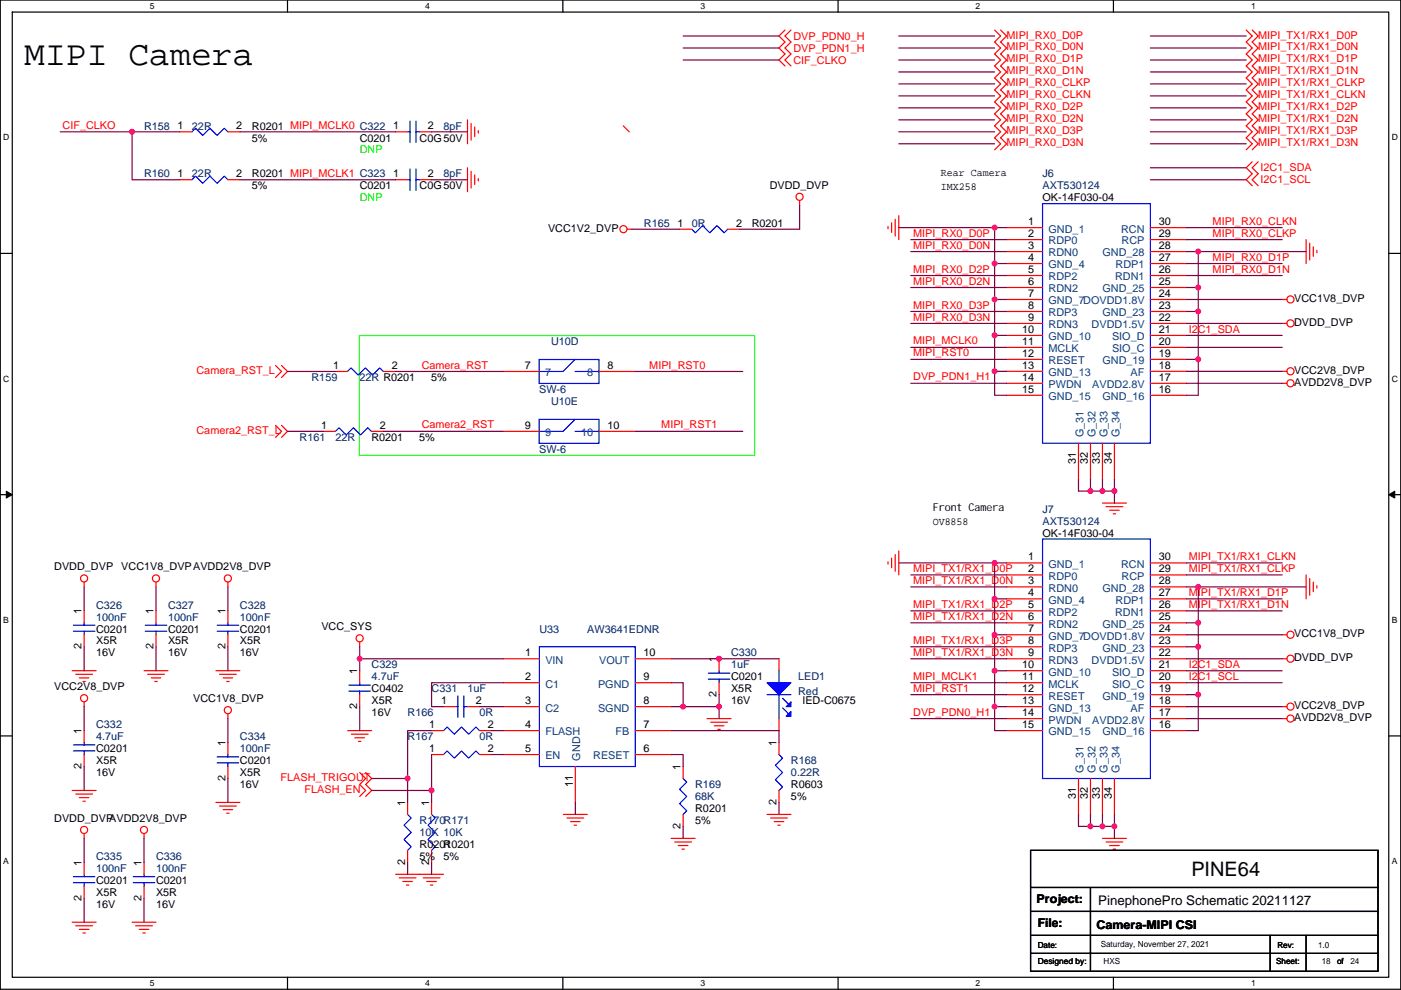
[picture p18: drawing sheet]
<svg xmlns="http://www.w3.org/2000/svg" width="297mm" height="210mm" viewBox="0 0 297 210" stroke-linecap="round" stroke-linejoin="round" font-family="sans-serif">
<defs><g id="words">
<text font-size="7.4" x="5.1" y="13.8">MIPI Camera</text>
<text font-size="4.2" x="252.6" y="185.7">PINE64</text>
<text font-size="2.8" x="232.8" y="191.9">PinephonePro Schematic 20211127</text>
<g font-size="2.5">
<text x="219.8" y="191.6">Project:</text>
<text x="220" y="196.7">File:</text>
<text x="232.5" y="197">Camera-MIPI CSI</text>
</g>
<g font-size="2.3" fill="#f00">
<text x="168.2" y="11">DVP_PDN1_H</text>
<text x="168.2" y="8.4">DVP_PDN0_H</text>
<text x="213.4" y="8.2">MIPI_RX0_D0P</text>
<text x="213.4" y="10.7">MIPI_RX0_D0N</text>
<text x="266.8" y="10.7">MIPI_TX1/RX1_D0N</text>
<text x="266.8" y="8.2">MIPI_TX1/RX1_D0P</text>
<text x="168.2" y="13.5">CIF_CLKO</text>
<text x="213.4" y="13.3">MIPI_RX0_D1P</text>
<text x="213.4" y="15.8">MIPI_RX0_D1N</text>
<text x="266.8" y="15.8">MIPI_TX1/RX1_D1N</text>
<text x="266.8" y="13.3">MIPI_TX1/RX1_D1P</text>
<text x="213.4" y="20.9">MIPI_RX0_CLKN</text>
<text x="213.4" y="18.3">MIPI_RX0_CLKP</text>
<text x="213.4" y="23.4">MIPI_RX0_D2P</text>
<text x="266.8" y="20.9">MIPI_TX1/RX1_CLKN</text>
<text x="266.8" y="18.3">MIPI_TX1/RX1_CLKP</text>
<text x="266.8" y="23.4">MIPI_TX1/RX1_D2P</text>
<text x="13.3" y="27.3">CIF_CLKO</text>
<text x="213.4" y="28.5">MIPI_RX0_D3P</text>
<text x="213.4" y="26">MIPI_RX0_D2N</text>
<text x="266.8" y="28.5">MIPI_TX1/RX1_D3P</text>
<text x="266.8" y="26">MIPI_TX1/RX1_D2N</text>
<text x="213.4" y="31">MIPI_RX0_D3N</text>
<text x="266.8" y="31">MIPI_TX1/RX1_D3N</text>
<text x="267.3" y="36.4">I2C1_SDA</text>
<text x="267.3" y="38.9">I2C1_SCL</text>
<text x="257.1" y="47.7">MIPI_RX0_CLKN</text>
<text x="193.6" y="50.2">MIPI_RX0_D0P</text>
<text x="193.6" y="52.7">MIPI_RX0_D0N</text>
<text x="257.1" y="50.2">MIPI_RX0_CLKP</text>
<text x="193.6" y="57.8">MIPI_RX0_D2P</text>
<text x="257.1" y="55.3">MIPI_RX0_D1P</text>
<text x="257.1" y="57.8">MIPI_RX0_D1N</text>
<text x="193.6" y="65.4">MIPI_RX0_D3P</text>
<text x="193.6" y="60.4">MIPI_RX0_D2N</text>
<text x="193.6" y="68">MIPI_RX0_D3N</text>
<text x="252" y="70.5">I2C1_SDA</text>
<text x="193.6" y="73.1">MIPI_MCLK0</text>
<text x="193.6" y="75.6">MIPI_RST0</text>
<text x="41.7" y="79.3">Camera_RST_L</text>
<text x="89.4" y="78.2">Camera_RST</text>
<text x="137.7" y="78.2">MIPI_RST0</text>
<text x="193.6" y="80.7">DVP_PDN1_H1</text>
<text x="41.7" y="92">Camera2_RST_L</text>
<text x="89.4" y="90.9">Camera2_RST</text>
<text x="140.2" y="90.9">MIPI_RST1</text>
<text x="252" y="118.8">MIPI_TX1/RX1_CLKN</text>
<text x="193.6" y="121.3">MIPI_TX1/RX1_D0P</text>
<text x="193.6" y="123.9">MIPI_TX1/RX1_D0N</text>
<text x="252" y="121.3">MIPI_TX1/RX1_CLKP</text>
<text x="193.6" y="131.5">MIPI_TX1/RX1_D2N</text>
<text x="193.6" y="128.9">MIPI_TX1/RX1_D2P</text>
<text x="252" y="126.4">MIPI_TX1/RX1_D1P</text>
<text x="252" y="128.9">MIPI_TX1/RX1_D1N</text>
<text x="193.6" y="136.6">MIPI_TX1/RX1_D3P</text>
<text x="193.6" y="139.1">MIPI_TX1/RX1_D3N</text>
<text x="252" y="141.6">I2C1_SDA</text>
<text x="193.6" y="144.2">MIPI_MCLK1</text>
<text x="193.6" y="146.7">MIPI_RST1</text>
<text x="252" y="144.2">I2C1_SCL</text>
<text x="193.6" y="151.8">DVP_PDN0_H1</text>
<text x="59.5" y="165.7">FLASH_TRIGOUT</text>
<text x="64.6" y="168.2">FLASH_EN</text>
</g>
<g font-size="2.3" fill="#000080">
<text x="30.5" y="27.5">R158</text>
<text x="40.7" y="27.5">22R</text>
<text x="94" y="27.5">8pF</text>
<text x="30.5" y="37.6">R160</text>
<text x="40.7" y="37.6">22R</text>
<text x="94" y="37.6">8pF</text>
<text x="221" y="37.6">J6</text>
<text x="221" y="40.2">AXT530124</text>
<text x="136.5" y="48.1">R165</text>
<text x="146.7" y="48.1">0R</text>
<text x="116.8" y="73.2">U10D</text>
<text x="66" y="80.8">R159</text>
<text x="76.2" y="80.8">22R R0201</text>
<text x="114.3" y="83.4">SW-6</text>
<text x="116.8" y="85.9">U10E</text>
<text x="63.5" y="93.5">R161</text>
<text x="71.1" y="93.5">22R</text>
<text x="114.3" y="96.1">SW-6</text>
<text x="221" y="108.8">J7</text>
<text x="221" y="111.3">AXT530124</text>
<text x="20.4" y="129.1">C326</text>
<text x="20.4" y="131.6">100nF</text>
<text x="35.6" y="129.1">C327</text>
<text x="35.6" y="131.6">100nF</text>
<text x="50.9" y="129.1">C328</text>
<text x="50.9" y="131.6">100nF</text>
<text x="114.4" y="134.2">U33</text>
<text x="124.5" y="134.2">AW3641EDNR</text>
<text x="78.8" y="141.8">C329</text>
<text x="155" y="139.2">C330</text>
<text x="155" y="141.8">1uF</text>
<text x="78.8" y="144.3">4.7uF</text>
<text x="91.5" y="146.9">C331</text>
<text x="99.1" y="146.9">1uF</text>
<text x="169.2" y="144.3">LED1</text>
<text x="169.2" y="147.4">Red</text>
<text x="20.4" y="154.5">C332</text>
<text x="86.4" y="151.9">R166</text>
<text x="101.7" y="151.9">0R</text>
<text x="20.4" y="157">4.7uF</text>
<text x="50.9" y="157">C334</text>
<text x="50.9" y="159.6">100nF</text>
<text x="86.4" y="157">R167</text>
<text x="101.7" y="157">0R</text>
<text x="147.4" y="167.2">R169</text>
<text x="167.7" y="162.1">R168</text>
<text x="167.7" y="164.6">0.22R</text>
<text x="147.4" y="169.7">68K</text>
<text x="89" y="174.8">R170R171</text>
<text x="89" y="177.3">10K 10K</text>
<text x="20.4" y="182.4">C335</text>
<text x="20.4" y="185">100nF</text>
<text x="33.1" y="182.4">C336</text>
<text x="33.1" y="185">100nF</text>
</g>
<g font-size="2.3">
<text x="37.7" y="27.4">1</text>
<text x="50.1" y="27.4">2</text>
<text x="53.4" y="27.5">R0201 MIPI_MCLK0 C322</text>
<text x="83.4" y="27.4">1</text>
<text x="90.7" y="27.4">2</text>
<text x="53.4" y="30">5%</text>
<text x="76.3" y="30">C0201</text>
<text x="89" y="30">C0G50V</text>
<text x="37.7" y="37.6">1</text>
<text x="50.1" y="37.6">2</text>
<text x="53.4" y="37.6">R0201 MIPI_MCLK1 C323</text>
<text x="53.4" y="40.2">5%</text>
<text x="76.3" y="40.2">C0201</text>
<text x="83.4" y="37.6">1</text>
<text x="89" y="40.2">C0G50V</text>
<text x="90.7" y="37.6">2</text>
<text x="163.2" y="40">DVDD_DVP</text>
<text x="199.5" y="37.3">Rear Camera</text>
<text x="199.5" y="40.3">IMX258</text>
<text x="218" y="47.8">1</text>
<text x="221" y="42.7">OK-14F030-04</text>
<text x="245.7" y="47.8">30</text>
<text x="116.2" y="49.1">VCC1V2_DVP</text>
<text x="143.6" y="48.1">1</text>
<text x="156.1" y="48.1">2</text>
<text x="159.4" y="48.1">R0201</text>
<text x="218" y="50.3">2</text>
<text x="218" y="52.8">3</text>
<text x="245.7" y="50.3">29</text>
<text x="245.7" y="52.8">28</text>
<text x="218" y="55.4">4</text>
<text x="218" y="57.9">5</text>
<text x="245.7" y="55.4">27</text>
<text x="245.7" y="57.9">26</text>
<text x="218" y="60.5">6</text>
<text x="218" y="63">7</text>
<text x="218" y="65.5">8</text>
<text x="245.7" y="63">24</text>
<text x="245.7" y="65.5">23</text>
<text x="245.7" y="60.5">25</text>
<text x="274.4" y="64.1">VCC1V8_DVP</text>
<text x="216.7" y="70.6">10</text>
<text x="218" y="68.1">9</text>
<text x="245.7" y="70.6">21</text>
<text x="245.7" y="68.1">22</text>
<text x="274.4" y="69.1">DVDD_DVP</text>
<text x="216.7" y="73.2">11</text>
<text x="216.7" y="75.7">12</text>
<text x="245.7" y="75.7">19</text>
<text x="245.7" y="73.2">20</text>
<text x="70.6" y="78.3">1</text>
<text x="83.1" y="78.3">2</text>
<text x="91.4" y="80.8">5%</text>
<text x="111.3" y="78.3">7</text>
<text x="128.8" y="78.3">8</text>
<text x="216.7" y="78.2">13</text>
<text x="216.7" y="80.8">14</text>
<text x="216.7" y="83.3">15</text>
<text x="245.7" y="83.3">16</text>
<text x="245.7" y="80.8">17</text>
<text x="245.7" y="78.2">18</text>
<text x="274.4" y="79.3">VCC2V8_DVP</text>
<text x="274.4" y="81.8">AVDD2V8_DVP</text>
<text x="68.1" y="91">1</text>
<text x="78.7" y="93.5">R0201</text>
<text x="80.5" y="91">2</text>
<text x="88.9" y="93.5">5%</text>
<text x="111.3" y="91">9</text>
<text x="128.8" y="91">10</text>
<text x="228.1" y="98.4" transform="rotate(-90 228.1 98.4)">31</text>
<text x="230.7" y="98.4" transform="rotate(-90 230.7 98.4)">32</text>
<text x="233.2" y="98.4" transform="rotate(-90 233.2 98.4)">33</text>
<text x="235.8" y="98.4" transform="rotate(-90 235.8 98.4)">34</text>
<text x="197.8" y="108.3">Front Camera</text>
<text x="197.8" y="111.3">OV8858</text>
<text x="221" y="113.8">OK-14F030-04</text>
<text x="218" y="118.9">1</text>
<text x="245.7" y="118.9">30</text>
<text x="11.5" y="120.9">DVDD_DVP</text>
<text x="25.7" y="120.9">VCC1V8_DVPAVDD2V8_DVP</text>
<text x="218" y="121.4">2</text>
<text x="218" y="124">3</text>
<text x="245.7" y="121.4">29</text>
<text x="245.7" y="124">28</text>
<text x="17.3" y="130.3" transform="rotate(-90 17.3 130.3)">1</text>
<text x="32.6" y="130.3" transform="rotate(-90 32.6 130.3)">1</text>
<text x="47.8" y="130.3" transform="rotate(-90 47.8 130.3)">1</text>
<text x="218" y="126.5">4</text>
<text x="218" y="129">5</text>
<text x="218" y="131.6">6</text>
<text x="245.7" y="126.5">27</text>
<text x="245.7" y="131.6">25</text>
<text x="245.7" y="129">26</text>
<text x="17.3" y="137.7" transform="rotate(-90 17.3 137.7)">2</text>
<text x="20.4" y="134.2">C0201</text>
<text x="20.4" y="136.7">X5R</text>
<text x="32.6" y="137.7" transform="rotate(-90 32.6 137.7)">2</text>
<text x="35.6" y="134.2">C0201</text>
<text x="35.6" y="136.7">X5R</text>
<text x="47.8" y="137.7" transform="rotate(-90 47.8 137.7)">2</text>
<text x="50.9" y="134.2">C0201</text>
<text x="50.9" y="136.7">X5R</text>
<text x="68.1" y="133.6">VCC_SYS</text>
<text x="218" y="134.1">7</text>
<text x="218" y="136.7">8</text>
<text x="245.7" y="134.1">24</text>
<text x="245.7" y="136.7">23</text>
<text x="274.4" y="135.2">VCC1V8_DVP</text>
<text x="20.4" y="139.2">16V</text>
<text x="35.6" y="139.2">16V</text>
<text x="50.9" y="139.2">16V</text>
<text x="75.7" y="143" transform="rotate(-90 75.7 143)">1</text>
<text x="111.3" y="139.2">1</text>
<text x="136.5" y="139.2">10</text>
<text x="151.9" y="140.5" transform="rotate(-90 151.9 140.5)">1</text>
<text x="216.7" y="141.7">10</text>
<text x="218" y="139.2">9</text>
<text x="245.7" y="141.7">21</text>
<text x="245.7" y="139.2">22</text>
<text x="274.4" y="140.3">DVDD_DVP</text>
<text x="11.5" y="146.3">VCC2V8_DVP</text>
<text x="41" y="148.9">VCC1V8_DVP</text>
<text x="78.8" y="146.9">C0402</text>
<text x="78.8" y="149.4">X5R</text>
<text x="93.5" y="149.4">1</text>
<text x="100.9" y="149.4">2</text>
<text x="111.3" y="144.3">2</text>
<text x="111.3" y="149.4">3</text>
<text x="136.5" y="149.4">8</text>
<text x="136.5" y="144.3">9</text>
<text x="151.9" y="147.9" transform="rotate(-90 151.9 147.9)">2</text>
<text x="155" y="144.3">C0201</text>
<text x="155" y="146.9">X5R</text>
<text x="155" y="149.4">16V</text>
<text x="170.2" y="149.4">lED-C0675</text>
<text x="216.7" y="144.3">11</text>
<text x="216.7" y="146.8">12</text>
<text x="216.7" y="149.4">13</text>
<text x="245.7" y="149.4">18</text>
<text x="245.7" y="146.8">19</text>
<text x="245.7" y="144.3">20</text>
<text x="17.3" y="155.7" transform="rotate(-90 17.3 155.7)">1</text>
<text x="75.7" y="150.4" transform="rotate(-90 75.7 150.4)">2</text>
<text x="78.8" y="151.9">16V</text>
<text x="91" y="154.4">1</text>
<text x="103.4" y="154.4">2</text>
<text x="111.3" y="154.4">4</text>
<text x="136.5" y="154.4">7</text>
<text x="216.7" y="151.9">14</text>
<text x="216.7" y="154.4">15</text>
<text x="245.7" y="154.4">16</text>
<text x="245.7" y="151.9">17</text>
<text x="274.4" y="153">AVDD2V8_DVP</text>
<text x="274.4" y="150.4">VCC2V8_DVP</text>
<text x="20.4" y="159.6">C0201</text>
<text x="47.8" y="158.3" transform="rotate(-90 47.8 158.3)">1</text>
<text x="91" y="159.5">1</text>
<text x="103.4" y="159.5">2</text>
<text x="111.3" y="159.5">5</text>
<text x="136.5" y="159.5">6</text>
<text x="164.6" y="158.3" transform="rotate(-90 164.6 158.3)">1</text>
<text x="17.3" y="163.1" transform="rotate(-90 17.3 163.1)">2</text>
<text x="20.4" y="162.1">X5R</text>
<text x="20.4" y="164.6">16V</text>
<text x="47.8" y="165.7" transform="rotate(-90 47.8 165.7)">2</text>
<text x="50.9" y="162.1">C0201</text>
<text x="50.9" y="164.6">X5R</text>
<text x="50.9" y="167.2">16V</text>
<text x="121.5" y="166.9" transform="rotate(-90 121.5 166.9)">11</text>
<text x="144.3" y="163.3" transform="rotate(-90 144.3 163.3)">1</text>
<text x="167.7" y="167.2">R0603</text>
<text x="85.9" y="171" transform="rotate(-90 85.9 171)">1</text>
<text x="91" y="171" transform="rotate(-90 91 171)">1</text>
<text x="147.4" y="172.3">R0201</text>
<text x="164.6" y="170.7" transform="rotate(-90 164.6 170.7)">2</text>
<text x="167.7" y="169.7">5%</text>
<text x="228.1" y="169.5" transform="rotate(-90 228.1 169.5)">31</text>
<text x="230.7" y="169.5" transform="rotate(-90 230.7 169.5)">32</text>
<text x="233.2" y="169.5" transform="rotate(-90 233.2 169.5)">33</text>
<text x="235.8" y="169.5" transform="rotate(-90 235.8 169.5)">34</text>
<text x="11.5" y="174.3">DVDD_DVPAVDD2V8_DVP</text>
<text x="89" y="179.9">R0201</text>
<text x="94" y="179.9">R0201</text>
<text x="144.3" y="175.8" transform="rotate(-90 144.3 175.8)">2</text>
<text x="147.4" y="174.8">5%</text>
<text x="17.3" y="183.7" transform="rotate(-90 17.3 183.7)">1</text>
<text x="30" y="183.7" transform="rotate(-90 30 183.7)">1</text>
<text x="85.9" y="183.4" transform="rotate(-90 85.9 183.4)">2</text>
<text x="89" y="182.4">5%</text>
<text x="91" y="183.4" transform="rotate(-90 91 183.4)">2</text>
<text x="94" y="182.4">5%</text>
<text x="17.3" y="191.1" transform="rotate(-90 17.3 191.1)">2</text>
<text x="20.4" y="187.5">C0201</text>
<text x="20.4" y="190">X5R</text>
<text x="30" y="191.1" transform="rotate(-90 30 191.1)">2</text>
<text x="33.1" y="187.5">C0201</text>
<text x="33.1" y="190">X5R</text>
<text x="20.4" y="192.6">16V</text>
<text x="33.1" y="192.6">16V</text>
</g>
<g font-size="2.3" fill="#0f0">
<text x="76.3" y="32.6">DNP</text>
<text x="76.3" y="42.7">DNP</text>
</g>
<g font-size="2.3" fill="#004080">
<text x="222.3" y="49.3">GND_1</text>
<text x="222.3" y="51.9">RDP0</text>
<text x="237.7" y="49.3">RCN</text>
<text x="237.8" y="51.9">RCP</text>
<text x="222.3" y="54.4">RDN0</text>
<text x="222.3" y="56.9">GND_4</text>
<text x="222.3" y="59.5">RDP2</text>
<text x="233.7" y="54.4">GND_28</text>
<text x="236.4" y="59.5">RDN1</text>
<text x="236.5" y="56.9">RDP1</text>
<text x="222.3" y="62">RDN2</text>
<text x="222.3" y="64.6">GND_7DOVDD1.8V</text>
<text x="233.7" y="62">GND_25</text>
<text x="222.3" y="67.1">RDP3</text>
<text x="222.3" y="69.6">RDN3</text>
<text x="231.5" y="69.6">DVDD1.5V</text>
<text x="233.7" y="67.1">GND_23</text>
<text x="222.3" y="72.2">GND_10</text>
<text x="222.3" y="74.7">MCLK</text>
<text x="222.3" y="77.3">RESET</text>
<text x="233.7" y="77.3">GND_19</text>
<text x="235.8" y="74.7">SIO_C</text>
<text x="235.8" y="72.2">SIO_D</text>
<text x="115.6" y="79.8">7</text>
<text x="124.5" y="79.8">8</text>
<text x="222.3" y="79.8">GND_13</text>
<text x="222.3" y="82.3">PWDN</text>
<text x="231.6" y="82.3">AVDD2.8V</text>
<text x="239.7" y="79.8">AF</text>
<text x="222.3" y="84.9">GND_15</text>
<text x="233.7" y="84.9">GND_16</text>
<text x="115.6" y="92.5">9</text>
<text x="123.2" y="92.5">10</text>
<text x="229.7" y="92.7" transform="rotate(-90 229.7 92.7)">G_31</text>
<text x="232.3" y="92.7" transform="rotate(-90 232.3 92.7)">G_32</text>
<text x="234.8" y="92.7" transform="rotate(-90 234.8 92.7)">G_33</text>
<text x="237.3" y="92.7" transform="rotate(-90 237.3 92.7)">G_34</text>
<text x="222.3" y="120.4">GND_1</text>
<text x="222.3" y="123">RDP0</text>
<text x="222.3" y="125.5">RDN0</text>
<text x="233.7" y="125.5">GND_28</text>
<text x="237.7" y="120.4">RCN</text>
<text x="237.8" y="123">RCP</text>
<text x="222.3" y="128.1">GND_4</text>
<text x="222.3" y="130.6">RDP2</text>
<text x="236.4" y="130.6">RDN1</text>
<text x="236.5" y="128.1">RDP1</text>
<text x="222.3" y="133.1">RDN2</text>
<text x="222.3" y="135.7">GND_7DOVDD1.8V</text>
<text x="233.7" y="133.1">GND_25</text>
<text x="115.6" y="140.8">VIN</text>
<text x="127" y="140.8">VOUT</text>
<text x="222.3" y="138.2">RDP3</text>
<text x="222.3" y="140.8">RDN3</text>
<text x="222.3" y="143.3">GND_10</text>
<text x="231.5" y="140.8">DVDD1.5V</text>
<text x="233.7" y="138.2">GND_23</text>
<text x="235.8" y="143.3">SIO_D</text>
<text x="115.6" y="145.8">C1</text>
<text x="126.8" y="145.8">PGND</text>
<text x="222.3" y="145.8">MCLK</text>
<text x="222.3" y="148.4">RESET</text>
<text x="233.7" y="148.4">GND_19</text>
<text x="235.8" y="145.8">SIO_C</text>
<text x="115.6" y="150.9">C2</text>
<text x="115.6" y="156">FLASH</text>
<text x="126.8" y="150.9">SGND</text>
<text x="130.5" y="156">FB</text>
<text x="222.3" y="150.9">GND_13</text>
<text x="222.3" y="153.5">PWDN</text>
<text x="222.3" y="156">GND_15</text>
<text x="231.6" y="153.5">AVDD2.8V</text>
<text x="233.7" y="156">GND_16</text>
<text x="239.7" y="150.9">AF</text>
<text x="115.6" y="161.1">EN</text>
<text x="123" y="161.3" transform="rotate(-90 123 161.3)">GND</text>
<text x="125.8" y="161.1">RESET</text>
<text x="229.7" y="163.9" transform="rotate(-90 229.7 163.9)">G_31</text>
<text x="232.3" y="163.9" transform="rotate(-90 232.3 163.9)">G_32</text>
<text x="234.8" y="163.9" transform="rotate(-90 234.8 163.9)">G_33</text>
<text x="237.3" y="163.9" transform="rotate(-90 237.3 163.9)">G_34</text>
</g>
<g font-size="1.8">
<text x="31.8" y="1.9">5</text>
<text x="90.1" y="1.9">4</text>
<text x="148.5" y="1.9">3</text>
<text x="206.9" y="1.9">2</text>
<text x="265.2" y="1.9">1</text>
<text x=".7" y="29.8">D</text>
<text x="295.1" y="29.8">D</text>
<text x=".7" y="81">C</text>
<text x="295.1" y="81">C</text>
<text x=".7" y="132.1">B</text>
<text x="295.1" y="132.1">B</text>
<text x=".7" y="183.3">A</text>
<text x="295.1" y="183.3">A</text>
<text x="220" y="201">Date:</text>
<text x="233.4" y="200.9">Saturday, November 27, 2021</text>
<text x="270.8" y="201">Rev:</text>
<text x="279.5" y="201">1.0</text>
<text x="31.8" y="209.2">5</text>
<text x="90.1" y="209.2">4</text>
<text x="148.5" y="209.2">3</text>
<text x="206.9" y="209.2">2</text>
<text x="220" y="204.6">Designed by:</text>
<text x="234" y="204.6">HXS</text>
<text x="265.2" y="209.2">1</text>
<text x="270.6" y="204.6">Sheet:</text>
<text x="280.2" y="204.6">18</text>
<text x="283.5" y="204.6">of</text>
<text x="286.3" y="204.6">24</text>
</g>
</g></defs>
<path d="M.1 0h296.9v209.8h-296.9zM2.6 2.6h291.8v204.7h-291.8z" fill="none" stroke="#000" stroke-width=".25"/>
<g fill="#fff">
<path d="M31.8 .3h1v2h-1z"/>
<path d="M31.8 207.5h1v2.1h-1z"/>
</g>
<path d="M61 0v2.6M61 207.3v2.5" fill="none" stroke="#000" stroke-width=".25"/>
<g fill="#fff">
<path d="M90.1 .3h1v2h-1z"/>
<path d="M90.1 207.5h1v2.1h-1z"/>
</g>
<path d="M119.3 0v2.6M119.3 207.3v2.5" fill="none" stroke="#000" stroke-width=".25"/>
<g fill="#fff">
<path d="M148.5 .3h1v2h-1z"/>
<path d="M148.5 207.5h1v2.1h-1z"/>
</g>
<path d="M177.7 0v2.6M177.7 207.3v2.5" fill="none" stroke="#000" stroke-width=".25"/>
<g fill="#fff">
<path d="M206.9 .3h1v2h-1z"/>
<path d="M206.9 207.5h1v2.1h-1z"/>
</g>
<path d="M236.1 0v2.6M236.1 207.3v2.5" fill="none" stroke="#000" stroke-width=".25"/>
<g fill="#fff">
<path d="M265.2 .3h1v2h-1z"/>
<path d="M265.2 207.5h1v2.1h-1z"/>
<path d="M.7 28.2h1.3v2h-1.3z"/>
<path d="M295.1 28.2h1.3v2h-1.3z"/>
<path d="M.7 79.3h1.3v2.1h-1.3z"/>
<path d="M295.1 79.3h1.3v2.1h-1.3z"/>
</g>
<path d="M.1 53.7h2.5M294.4 53.7h2.6" fill="none" stroke="#000" stroke-width=".25"/>
<g fill="#fff">
<path d="M.7 130.5h1.2v2h-1.2z"/>
<path d="M295.1 130.5h1.2v2h-1.2z"/>
</g>
<path d="M.1 104.9h2.5M294.4 104.9h2.6" fill="none" stroke="#000" stroke-width=".25"/>
<g fill="#000" stroke="#000" stroke-width=".21">
<path d="M1.3 104.2l1.3 .7-1.3 .7z" fill-rule="evenodd"/>
<path d="M294.4 104.9l1.3-.7v1.4z" fill-rule="evenodd"/>
</g>
<g fill="#fff">
<path d="M.7 181.7h1.2v2h-1.2z"/>
<path d="M295.1 181.7h1.2v2h-1.2z"/>
</g>
<path d="M.1 156.1h2.5M294.4 156.1h2.6M218.5 188.2h73.7M218.5 193.3h73.7M218.5 198.4h73.7M218.5 180.4h73.7v25.6h-73.7zM231.2 188.2v17.8M269.3 198.4v7.6M276.9 198.4v7.6M218.5 202.2h73.7" fill="none" stroke="#000" stroke-width=".25"/>
<g fill="none" stroke="#f00" stroke-width=".25">
<path d="M166.4 6.4l-1.2 1.2 1.2 1.3-1.2 1.3 1.2 1.3-1.2 1.2 1.2 1.3M167.7 6.4l-1.3 1.2 1.3 1.3-1.3 1.3 1.3 1.3-1.3 1.2 1.3 1.3M210.9 6.4l1.3 1.2-1.3 1.3 1.3 1.3-1.3 1.3 1.3 1.2-1.3 1.3 1.3 1.3-1.3 1.2 1.3 1.3-1.3 1.3 1.3 1.2-1.3 1.3 1.3 1.3-1.3 1.3 1.3 1.2-1.3 1.3 1.3 1.3-1.3 1.2 1.3 1.3-1.3 1.3M212.2 6.4l1.2 1.2-1.2 1.3 1.2 1.3-1.2 1.3 1.2 1.2-1.2 1.3 1.2 1.3-1.2 1.2 1.2 1.3-1.2 1.3 1.2 1.2-1.2 1.3 1.2 1.3-1.2 1.3 1.2 1.2-1.2 1.3 1.2 1.3-1.2 1.2 1.2 1.3-1.2 1.3M264.2 6.4l1.3 1.2-1.3 1.3 1.3 1.3-1.3 1.3 1.3 1.2-1.3 1.3 1.3 1.3-1.3 1.2 1.3 1.3-1.3 1.3 1.3 1.2-1.3 1.3 1.3 1.3-1.3 1.3 1.3 1.2-1.3 1.3 1.3 1.3-1.3 1.2 1.3 1.3-1.3 1.3M265.5 6.4l1.3 1.2-1.3 1.3 1.3 1.3-1.3 1.3 1.3 1.2-1.3 1.3 1.3 1.3-1.3 1.2 1.3 1.3-1.3 1.3 1.3 1.2-1.3 1.3 1.3 1.3-1.3 1.3 1.3 1.2-1.3 1.3 1.3 1.3-1.3 1.2 1.3 1.3-1.3 1.3M38.2 38.1h2.5M38.2 28h2.5M48.3 38.1h2.6M48.3 28h2.6M83.9 38.1h2.5M83.9 28h2.5"/>
<path d="M89 38.1h2.5M89 28h2.5M99.1 25.4v5.1M99.1 35.6v5.1M99.9 26.2v3.5M99.9 36.3v3.6M100.6 26.9v2.1M100.6 37.1v2M101.4 27.7v.5M101.4 37.9v.5M132.1 26.7l1.3 1.3M265.5 34.3l-1.3 1.3 1.3 1.3-1.3 1.2 1.3 1.3"/>
<path d="M266.8 34.3l-1.3 1.3 1.3 1.3-1.3 1.2 1.3 1.3M133 48.6h1M144.1 48.6h2.6M154.3 48.6h2.5M169.5 42.5v1M188.3 48v.5M189 47.3v2M189.8 46.5v3.6M190.6 45.7v5.1M213.4 48.3h7.6M213.4 50.8h7.6M213.4 53.4h7.6"/>
<path d="M213.4 55.9h7.6M213.4 58.4h7.6M243.9 48.3h7.6M243.9 50.8h7.6M243.9 53.4h7.6M243.9 55.9h7.6M243.9 58.4h7.6M276.9 50.8v5.1M277.7 51.6v3.5M278.4 52.3v2.1M279.2 53.1v.5M58.4 77.5l1.3 1.3-1.3 1.3"/>
<path d="M59.7 77.5l1.3 1.3-1.3 1.3M71.1 78.8h2.6M81.3 78.8h2.5M106.7 78.8h7.6M127 78.8h7.6M213.4 68.6h7.6M213.4 63.5h7.6M213.4 78.8h7.6M213.4 61h7.6M213.4 66.1h7.6M213.4 71.1h7.6M213.4 73.7h7.6"/>
<path d="M213.4 76.2h7.6M243.9 68.6h7.6M243.9 63.5h7.6M243.9 78.8h7.6M243.9 61h7.6M243.9 66.1h7.6M243.9 71.1h7.6M243.9 73.7h7.6M243.9 76.2h7.6M271.8 68.6h1.1M271.8 63.5h1.1M271.8 78.8h1.1"/>
<path d="M58.4 90.2l1.3 1.3-1.3 1.3M59.7 90.2l1.3 1.3-1.3 1.3M68.6 91.5h2.5M78.7 91.5h2.6M106.7 91.5h7.6M127 91.5h7.6M213.4 81.3h7.6M213.4 83.8h7.6M228.7 94v7.6M231.2 94v7.6M233.7 94v7.6M236.3 94v7.6"/>
<path d="M243.9 81.3h7.6M243.9 83.8h7.6M271.8 81.3h1.1M188.3 119.1v.6M189 118.4v2M189.8 117.6v3.6M190.6 116.9v5M213.4 119.4h7.6M233.7 106.7h5.1M234.5 107.5h3.6M235.3 108.2h2M236 109h.5"/>
<path d="M243.9 119.4h7.6M17.8 129.6v2.5M17.8 134.6v2.6M17.8 123.5v1M33.1 129.6v2.5M33.1 134.6v2.6M33.1 123.5v1M48.3 129.6v2.5M48.3 134.6v2.6M48.3 123.5v1M76.3 136.2v1M106.7 139.7h7.7"/>
<path d="M134.7 139.7h7.6M152.5 139.7v2.6M165.2 139.7v2.6M213.4 134.6h7.6M213.4 139.7h7.6M213.4 121.9h7.6M213.4 124.5h7.6M213.4 127h7.6M213.4 129.6h7.6M213.4 132.1h7.6M213.4 137.2h7.6M243.9 134.6h7.6"/>
<path d="M243.9 139.7h7.6M243.9 121.9h7.6M243.9 124.5h7.6M243.9 127h7.6M243.9 129.6h7.6M243.9 132.1h7.6M243.9 137.2h7.6M271.8 134.6h1.1M271.8 139.7h1.1M276.9 121.9v5.1M277.7 122.7v3.6M278.4 123.5v2"/>
<path d="M279.2 124.2v.5M15.3 142.3h5.1M16.1 143h3.5M16.8 143.8h2.1M17.6 144.5h.5M17.8 155v2.5M17.8 148.9v1M30.5 142.3h5.1M31.3 143h3.6M32.1 143.8h2M32.8 144.5h.5M45.8 142.3h5.1"/>
<path d="M46.5 143h3.6M47.3 143.8h2M48.1 144.5h.5M48.3 157.5v2.5M48.3 151.4v1M73.7 155h5.1M74.5 155.7h3.5M75.2 156.5h2.1M76 157.2h.5M76.3 142.3v2.5M76.3 147.3v2.6M91.5 155h2.5"/>
<path d="M94 149.9h2.6M99.1 149.9h2.6M101.7 155h2.5M106.7 149.9h7.7M106.7 155h7.7M106.7 144.8h7.7M134.7 149.9h7.6M134.7 155h7.6M134.7 144.8h7.6M149.9 152.4h5.1M150.7 153.2h3.5M151.4 153.9h2.1"/>
<path d="M152.2 154.7h.5M152.5 144.8v2.5M165.2 152.4v2.6M165.2 157.5v2.5M213.4 142.3h7.6M213.4 152.4h7.6M213.4 149.9h7.6M213.4 155h7.6M213.4 144.8h7.6M213.4 147.3h7.6M243.9 142.3h7.6M243.9 152.4h7.6"/>
<path d="M243.9 149.9h7.6M243.9 155h7.6M243.9 144.8h7.6M243.9 147.3h7.6M271.8 152.4h1.1M271.8 149.9h1.1M15.3 167.7h5.1M16.1 168.4h3.5M16.8 169.2h2.1M17.6 169.9h.5M17.8 160v2.6M17.8 176.8v1"/>
<path d="M30.5 176.8v1M45.8 170.2h5.1M46.5 171h3.6M47.3 171.7h2M48.1 172.5h.5M48.3 162.6v2.5M76.3 163.9l1.2 1.2-1.2 1.3 1.2 1.3-1.2 1.2M77.5 163.9l1.3 1.2-1.3 1.3 1.3 1.3-1.3 1.2M86.4 170.2v2.5M91.5 170.2v2.5M91.5 160h2.5M101.7 160h2.5"/>
<path d="M106.7 160h7.7M119.4 172.7h5.1M120.2 173.5h3.6M121 174.3h2M121.7 175h.5M122 162.6v7.6M134.7 160h7.6M142.3 177.8h5.1M143.1 178.6h3.5M143.8 179.3h2.1M144.8 162.6v2.5M144.8 172.7v2.6"/>
<path d="M162.6 172.7h5.1M163.4 173.5h3.5M164.1 174.3h2.1M164.9 175h.5M165.2 167.7v2.5M228.7 165.1v7.6M231.2 165.1v7.6M233.7 165.1v7.6M233.7 177.8h5.1M234.5 178.6h3.6M235.3 179.3h2M236.3 165.1v7.6"/>
<path d="M15.3 195.6h5.1M16.1 196.4h3.5M16.8 197.1h2.1M17.6 197.9h.5M17.8 182.9v2.5M17.8 188v2.5M28 195.6h5.1M28.8 196.4h3.5M29.5 197.1h2.1M30.3 197.9h.5M30.5 182.9v2.5M30.5 188v2.5"/>
<path d="M83.9 185.4h10.1M84.6 186.2h3.6M85.4 187h2M86.2 187.7h.5M86.4 180.4v2.5M89.7 186.2h3.6M90.5 187h2M91.2 187.7h.6M91.5 180.4v2.5M144.6 180.1h.5M236 180.1h.5"/>
<circle cx="132.2" cy="48.6" r=".76"/>
<circle cx="169.5" cy="41.7" r=".76"/>
<circle cx="273.6" cy="63.5" r=".76"/>
<circle cx="273.6" cy="78.7" r=".76"/>
<circle cx="273.6" cy="68.6" r=".76"/>
<circle cx="273.6" cy="81.3" r=".76"/>
<circle cx="17.8" cy="122.7" r=".76"/>
<circle cx="33.1" cy="122.7" r=".76"/>
<circle cx="48.3" cy="122.7" r=".76"/>
<circle cx="76.2" cy="135.4" r=".76"/>
<circle cx="273.6" cy="139.7" r=".76"/>
<circle cx="273.6" cy="134.6" r=".76"/>
<circle cx="17.8" cy="148.1" r=".76"/>
<circle cx="48.3" cy="150.6" r=".76"/>
<circle cx="273.6" cy="152.4" r=".76"/>
<circle cx="273.6" cy="149.9" r=".76"/>
<circle cx="17.8" cy="176" r=".76"/>
<circle cx="30.5" cy="176" r=".76"/>
</g>
<g fill="none" stroke="#00f" stroke-width=".25">
<path d="M40.7 38.1l.8-.7 1.5 1.5 1.5-1.5 1.5 1.5 1.6-1.5 .7 .7M40.7 28l.8-.8 1.5 1.5 1.5-1.5 1.5 1.5 1.6-1.5 .7 .8M86.4 38.1h.5M86.4 28h.5M86.9 25.7v4.5M86.9 35.8v4.6M88.2 25.7v4.5M88.2 35.8v4.6M88.2 38.1h.8M88.2 28h.8M146.7 48.6l.7 .8 1.6-1.5 1.5 1.5 1.5-1.5 1.5 1.5 .8-.8M221 43.2h22.9v50.8h-22.9z"/>
<path d="M73.7 78.8l.7-.8 1.5 1.6 1.6-1.6 1.5 1.6 1.5-1.6 .8 .8M114.3 76.3h12.7v5h-12.7zM121.9 76.3l-2.5 2.5h-5.1M121.9 78.8h5.1M71.1 91.5l.8-.8 1.5 1.6 1.5-1.6 1.6 1.6 1.5-1.6 .7 .8M114.3 89h12.7v5h-12.7zM121.9 89l-2.5 2.5h-5.1M121.9 91.5h5.1M221 114.3h22.9v50.8h-22.9zM15.6 133.9h4.5M15.6 132.6h4.5M17.8 132.1v.5"/>
<path d="M17.8 133.9v.7M30.8 133.9h4.6M30.8 132.6h4.6M33.1 132.1v.5M33.1 133.9v.7M46 133.9h4.6M46 132.6h4.6M48.3 132.1v.5M48.3 133.9v.7M114.4 137.2h20.3v25.4h-20.3zM15.6 159.3h4.5M15.6 158h4.5"/>
<path d="M17.8 157.5v.5M17.8 159.3v.7M74 146.6h4.5M74 145.3h4.5M76.3 144.8v.5M76.3 146.6v.7M94 155l.8-.8 1.5 1.5 1.6-1.5 1.5 1.5 1.5-1.5 .8 .8M96.6 149.9h.5M97.1 147.6v4.6M98.4 147.6v4.6M98.4 149.9h.7M150.2 144h4.5"/>
<path d="M150.2 142.8h4.5M152.5 142.3v.5M152.5 144v.8M162.6 147.3h5.1M165.2 142.3v2.5M165.2 147.3v5.1M165.9 148.1l1.3 1.3M165.9 150.1l1.3 1.3M46 161.8h4.6M46 160.5h4.6M48.3 160v.5M48.3 161.8v.8"/>
<path d="M86.4 172.7l.8 .8-1.5 1.5 1.5 1.6-1.5 1.5 1.5 1.5-.8 .8M91.5 172.7l.8 .8-1.6 1.5 1.6 1.6-1.6 1.5 1.6 1.5-.8 .8M94 160l.8-.7 1.5 1.5 1.6-1.5 1.5 1.5 1.5-1.5 .8 .7M144.8 165.1l.8 .8-1.5 1.5 1.5 1.5-1.5 1.6 1.5 1.5-.8 .7M165.2 160l.7 .8-1.5 1.5 1.5 1.6-1.5 1.5 1.5 1.5-.7 .8M15.6 187.2h4.5M15.6 185.9h4.5M17.8 185.4v.5M17.8 187.2v.8M28.3 187.2h4.5M28.3 185.9h4.5M30.5 185.4v.5"/>
<path d="M30.5 187.2v.8"/>
</g>
<g fill="#00f" stroke="#00f" stroke-width=".25">
<path d="M162.6 144.8h5.1l-2.5 2.5z" fill-rule="evenodd"/>
<path d="M167.7 148.9v1h-1z" fill-rule="evenodd"/>
<path d="M166.7 151.9l1-1v1z" fill-rule="evenodd"/>
</g>
<g fill="none" stroke="#800040" stroke-width=".25">
<path d="M144.8 12.7h20.4M144.8 7.6h20.4M144.8 10.2h20.4M190.6 12.7h20.3M190.6 7.6h20.3M190.6 10.2h20.3M190.6 17.8h20.3M190.6 15.3h20.3M243.9 12.7h20.3M243.9 7.6h20.3M243.9 10.2h20.3M243.9 17.8h20.3"/>
<path d="M243.9 15.3h20.3M12.8 28h25.4M28 28v10.1h10.2M50.9 28h33M50.9 38.1h33M91.5 28h7.6M91.5 38.1h7.6M190.6 28h20.3M190.6 20.3h20.3M190.6 30.5h20.3M190.6 25.4h20.3M190.6 22.9h20.3"/>
<path d="M243.9 28h20.3M243.9 38.1h20.3M243.9 20.3h20.3M243.9 30.5h20.3M243.9 25.4h20.3M243.9 22.9h20.3M243.9 35.6h20.3M134 48.6h10.1M169.5 43.5v5.1h-12.7M190.6 48.3h22.8M193.1 53.4h20.3M193.1 58.4h20.3"/>
<path d="M193.1 50.8h20.3M210.9 55.9v27.9h2.5M210.9 48.3v7.6h2.5M251.5 48.3h20.3M251.5 55.9h20.3M251.5 58.4h20.3M251.5 50.8h20.3M251.5 53.4h25.4M254.1 53.4v7.6M61 78.8h10.1M83.8 78.8h22.9M134.6 78.8h22.9"/>
<path d="M193.1 73.7h20.3M193.1 76.2h20.3M193.1 66.1h20.3M193.1 68.6h20.3M193.1 61h20.3M210.9 63.5h2.5M210.9 78.8h2.5M210.9 71.1h2.5M251.5 63.5h20.3M251.5 78.8h20.3M251.5 71.1h20.3M251.5 73.7h20.3"/>
<path d="M251.5 68.6h20.3M251.5 61h2.6v5.1M251.5 76.2h2.6M251.5 66.1h2.6M254.1 66.1v17.7h-2.6M61 91.5h7.6M81.3 91.5h25.4M134.6 91.5h22.9M193.1 81.3h20.3M251.5 81.3h20.3M190.6 119.4h22.8M210.9 119.4v7.6"/>
<path d="M228.7 101.6v2.6h7.6M231.2 101.6v2.6M233.7 101.6v2.6M236.3 101.6v5.1M251.5 119.4h20.3M17.8 124.5v5.1M17.8 137.2v5.1M33.1 124.5v5.1M33.1 137.2v5.1M48.3 124.5v5.1M48.3 137.2v5.1M76.3 139.7h30.4"/>
<path d="M76.3 137.2v5.1M142.3 139.7h22.9M193.1 121.9h20.3M193.1 124.5h20.3M193.1 137.2h20.3M193.1 139.7h20.3M193.1 132.1h20.3M193.1 129.6h20.3M210.9 127v7.6h2.5M210.9 134.6v7.7h2.5M210.9 127h2.5M251.5 121.9h20.3"/>
<path d="M251.5 127h20.3M251.5 139.7h20.3M251.5 129.6h20.3M251.5 134.6h20.3M251.5 124.5h25.4M251.5 137.2h2.6M251.5 132.1h2.6M254.1 124.5v30.5h-2.6M17.8 149.9v5.1M48.3 152.4v5.1M76.3 149.9v5.1M91.5 155h-5.1v10.1"/>
<path d="M101.7 149.9h5M104.2 155h2.5M106.7 144.8h-15.2v5.1h2.5M142.3 144.8h2.5v5.1h-2.5M142.3 155h22.9v2.5M144.8 149.9h7.7M152.5 147.3v5.1M193.1 144.8h20.3M193.1 147.3h20.3M193.1 152.4h20.3M210.9 142.3v7.6h2.5M210.9 149.9v5.1h2.5"/>
<path d="M251.5 144.8h20.3M251.5 152.4h20.3M251.5 142.3h20.3M251.5 149.9h20.3M251.5 147.3h2.6M17.8 162.6v5.1M17.8 177.8v5.1M30.5 177.8v5.1M48.3 165.1v5.1M78.8 167.7h12.7M78.8 165.1h7.6M86.4 165.1v5.1"/>
<path d="M91.5 160v10.2M104.2 160h2.5M122 170.2v2.5M142.3 160h2.5v2.6M144.8 175.3v2.5M165.2 170.2v2.5M228.7 172.7v2.6h2.5M231.2 175.3h5.1M231.2 172.7v2.6M233.7 172.7v2.6M236.3 172.7v5.1M17.8 190.5v5.1"/>
<path d="M30.5 190.5v5.1M86.4 182.9v2.5M91.5 182.9v2.5"/>
</g>
<g fill="#f0f" stroke="#f0f" stroke-width=".25">
<circle cx="210.9" cy="55.9" r=".5"/>
<circle cx="210.9" cy="48.3" r=".5"/>
<circle cx="210.9" cy="78.7" r=".5"/>
<circle cx="210.9" cy="71.1" r=".5"/>
<circle cx="210.9" cy="63.5" r=".5"/>
<circle cx="254" cy="66" r=".5"/>
<circle cx="254" cy="76.2" r=".5"/>
<circle cx="254" cy="61" r=".5"/>
<circle cx="254" cy="53.3" r=".5"/>
<circle cx="28" cy="27.9" r=".5"/>
<circle cx="210.9" cy="119.4" r=".5"/>
<circle cx="210.9" cy="134.6" r=".5"/>
<circle cx="210.9" cy="127" r=".5"/>
<circle cx="210.9" cy="142.2" r=".5"/>
<circle cx="210.9" cy="149.9" r=".5"/>
<circle cx="254" cy="124.5" r=".5"/>
<circle cx="254" cy="147.3" r=".5"/>
<circle cx="254" cy="137.2" r=".5"/>
<circle cx="254" cy="132.1" r=".5"/>
<circle cx="231.2" cy="104.1" r=".5"/>
<circle cx="233.7" cy="104.1" r=".5"/>
<circle cx="236.3" cy="104.1" r=".5"/>
<circle cx="236.3" cy="175.3" r=".5"/>
<circle cx="231.2" cy="175.3" r=".5"/>
<circle cx="233.7" cy="175.3" r=".5"/>
<circle cx="152.4" cy="139.7" r=".5"/>
<circle cx="144.8" cy="149.9" r=".5"/>
<circle cx="152.4" cy="149.9" r=".5"/>
<circle cx="76.2" cy="139.7" r=".5"/>
<circle cx="91.5" cy="167.6" r=".5"/>
<circle cx="86.4" cy="165.1" r=".5"/>
</g>
<path d="M76.2 71.2h83.8v25.4h-83.8z" fill="none" stroke="#0f0" stroke-width=".25"/>
<use href="#words"/>
</svg>
